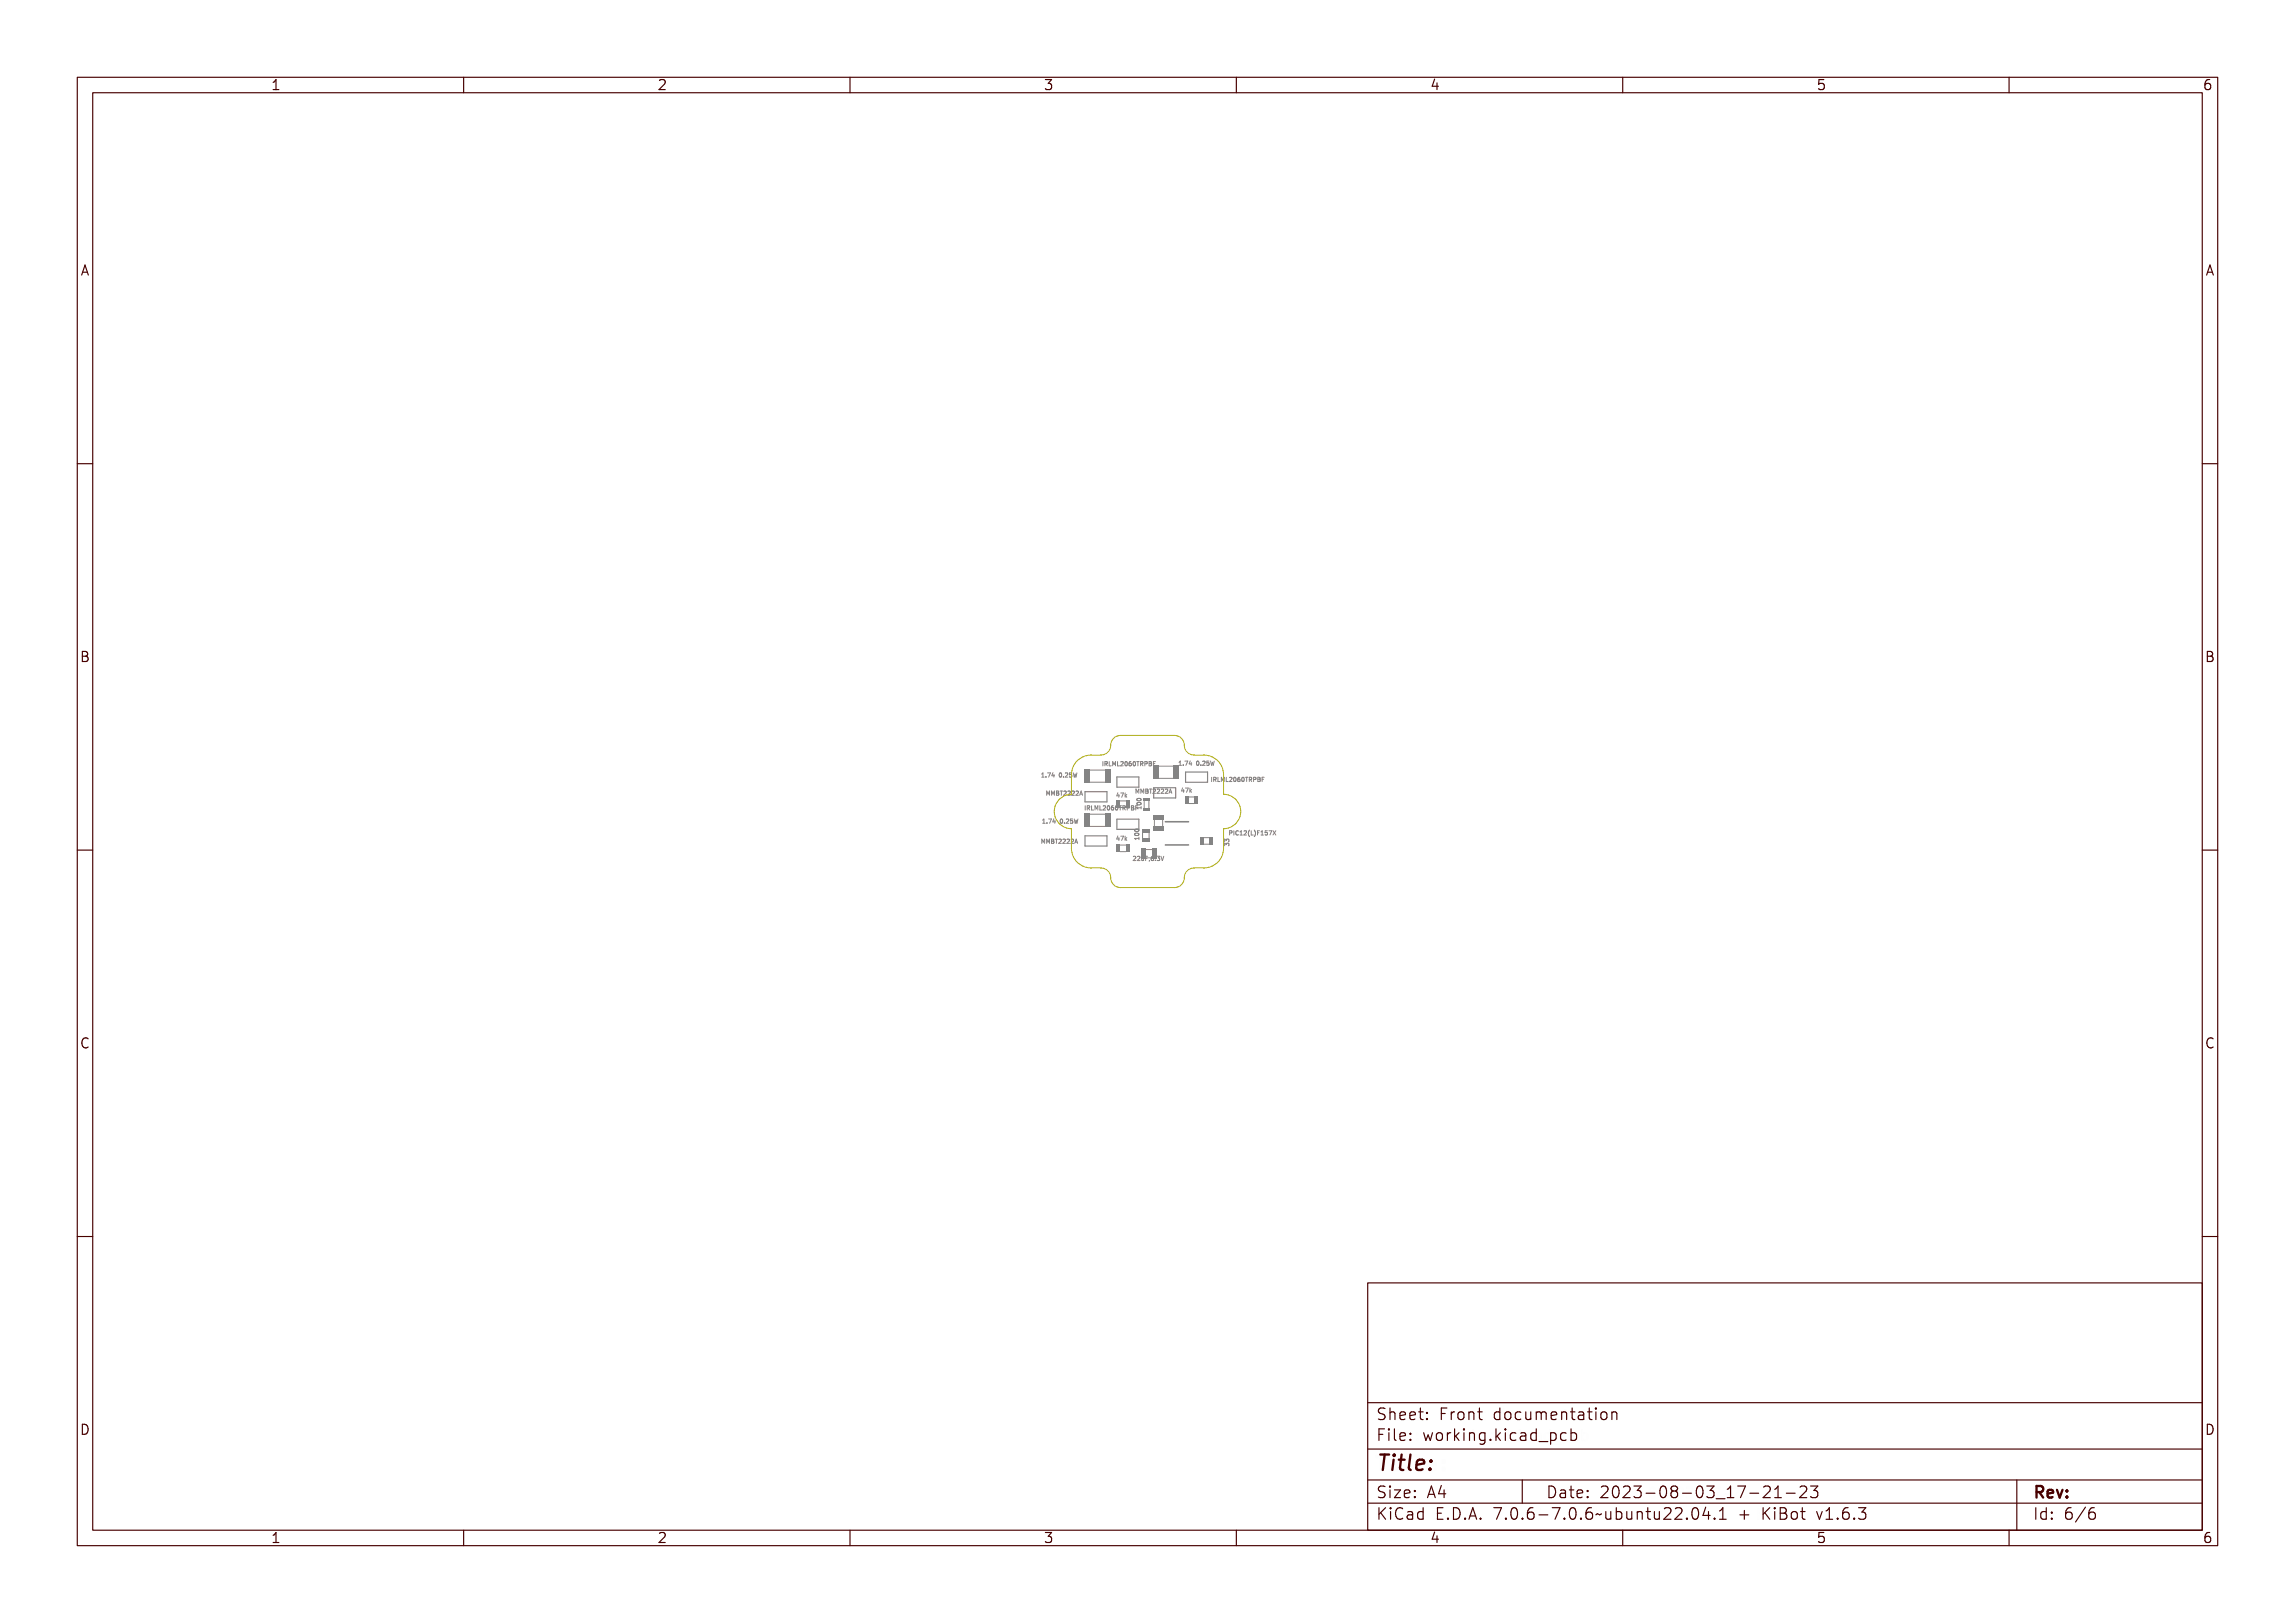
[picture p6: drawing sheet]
<svg xmlns="http://www.w3.org/2000/svg" width="297mm" height="210mm" viewBox="0 0 297 210" stroke-linecap="round" stroke-linejoin="round" font-family="sans-serif">
<defs><g id="words">
<text font-size="2.7" fill="#480000" x="178" y="190.3">Title:</text>
<g font-size="2" fill="#480000">
<text x="178" y="183.7">Sheet: Front documentation</text>
<text x="178" y="186.5">File: working.kicad_pcb</text>
<text x="178" y="193.9">Size: A4</text>
<text x="178" y="196.6">KiCad E.D.A. 7.0.6-7.0.6~ubuntu22.04.1 + KiBot v1.6.3</text>
<text x="200" y="193.9">Date: 2023-08-03_17-21-23</text>
<text x="263" y="196.6">Id: 6/6</text>
<text x="263" y="193.9">Rev:</text>
</g>
<g font-size="1.7" fill="#480000">
<text x="35" y="11.7">1</text>
<text x="85" y="11.7">2</text>
<text x="135" y="11.7">3</text>
<text x="185" y="11.7">4</text>
<text x="235" y="11.7">5</text>
<text x="285" y="11.7">6</text>
<text x="10.5" y="35.7">A</text>
<text x="285.5" y="35.7">A</text>
<text x="10.5" y="85.6">B</text>
<text x="285.5" y="85.6">B</text>
<text x="10.5" y="135.7">C</text>
<text x="285.5" y="135.7">C</text>
<text x="10.5" y="185.6">D</text>
<text x="285.5" y="185.6">D</text>
<text x="35" y="199.7">1</text>
<text x="85" y="199.7">2</text>
<text x="135" y="199.7">3</text>
<text x="185" y="199.7">4</text>
<text x="235" y="199.7">5</text>
<text x="285" y="199.7">6</text>
</g>
<g font-size=".7" fill="#848484">
<text x="135" y="100.6">1.74 0.25W</text>
<text x="143.4" y="99.1">IRLML2060TRPBF</text>
<text x="152.4" y="99.1">1.74 0.25W</text>
<text x="156.6" y="101.2">IRLML2060TRPBF</text>
<text x="135.2" y="106.6">1.74 0.25W</text>
<text x="136.2" y="102.9">MMBT2222A</text>
<text x="141.1" y="104.8">IRLML2060TRPBF</text>
<text x="144.6" y="103.2">47k</text>
<text x="147.7" y="102.7">MMBT2222A</text>
<text x="153" y="102.6">47k</text>
<text x="135.5" y="109.2">MMBT2222A</text>
<text x="144.6" y="108.8">47k</text>
<text x="146.5" y="111.4">22uF,6.3V</text>
<text x="147.4" y="108.5" transform="rotate(-90 147.4 108.5)">100</text>
<text x="159" y="108.1">PIC12(L)F157X</text>
<text x="159.1" y="109.3" transform="rotate(-90 159.1 109.3)">33</text>
</g>
</g></defs>
<g fill="none" stroke="#848484" stroke-width=".13">
<path d="M142.7 98.5v.6M143.1 98.8l.2 .3M143.3 98.6l-.3-.1v.6M143.3 98.8h-.3M143.5 98.6h.3h-.1v.5h.1h-.3h.1v-.5zM143.9 98.6h.2a.15 .15 0 0 1 .1 .1 .15 .15 0 0 1-.1 .2l.2 .2-.2-.2-.1 .2h-.1zM144 98.6l.1 .1v.1h-.1zM144.4 98.6h.1v.5h.2h-.3zM144.8 98.6h.1l.1 .3 .1-.3h.1v.5h-.1v-.5l-.1 .3-.1-.3v.5h-.1zM145.3 98.6h.1v.5h.2h-.3zM145.7 98.6a.21 .21 0 0 1 .3 .1 .21 .21 0 0 1-.2 .3v.1h.2h-.3l.2-.4zM146.2 98.6a.26 .26 0 0 1 .3 .3 .26 .26 0 0 1-.3 .2v-.1z"/>
<path d="M146.3 98.6a.22 .22 0 0 1 .1 .3 .22 .22 0 0 1-.1 .2zM146.6 98.6h.2l.1 .1a.16 .16 0 0 0-.2 0 .16 .16 0 0 0-.1 .1 .18 .18 0 0 1 .3 .1 .18 .18 0 0 1-.1 .2 .18 .18 0 0 1-.2-.1zM147.1 98.6a.26 .26 0 0 1 .3 .3 .26 .26 0 0 1-.3 .2l-.1-.1zM147.2 98.6a.22 .22 0 0 1 .1 .3 .22 .22 0 0 1-.1 .2zM147.4 98.6h.5h-.2v.5h-.1v-.5zM147.9 98.6h.2a.15 .15 0 0 1 .1 .1 .15 .15 0 0 1-.1 .2l.2 .2-.2-.2-.1 .2h-.1zM148 98.6l.1 .1v.1h-.1zM148.4 98.6h.1a.18 .18 0 0 1 .2 .2 .18 .18 0 0 1-.2 .1v.2h-.1zM148.5 98.6a.1 .1 0 0 1 .1 .1 .1 .1 0 0 1-.1 .1zM148.8 98.6h.2a.13 .13 0 0 1 .1 .1 .13 .13 0 0 1 0 .1 .15 .15 0 0 1 .1 .2 .15 .15 0 0 1-.2 .1h-.2zM148.9 98.9h.1a.1 .1 0 0 1 .1 .1 .1 .1 0 0 1-.1 .1h-.1zM148.9 98.6l.1 .1v.1h-.1z"/>
<path d="M149.3 98.6h.3h-.2v.2h.2l-.2 .1v.2h-.1zM152.5 98.5h.2v.5l.1 .1h-.3l.1-.1v-.4zM153.1 98.9v.2zM153.4 98.5h.3l-.2 .6h-.1l.2-.5zM154 98.5h.1v.4h.1l-.1 .2-.1-.2h-.2zM154 98.6v.3h-.1zM154.8 98.6v-.1a.26 .26 0 0 1 .3 .3 .26 .26 0 0 1-.3 .2l-.1-.1zM154.8 98.6a.22 .22 0 0 1 .2 .2 .22 .22 0 0 1-.2 .2zM155.3 98.9h.1v.2h-.1zM155.6 98.5a.21 .21 0 0 1 .3 .2 .21 .21 0 0 1-.1 .2l-.1 .1 .2 .1h-.3l.3-.4zM156.1 98.5h.2l-.2 .1v.1a.18 .18 0 0 1 .3 .1 .18 .18 0 0 1-.1 .2 .18 .18 0 0 1-.3 0 .14 .14 0 0 0 .2 0 .14 .14 0 0 0 .1-.2 .14 .14 0 0 0-.2 0zM156.4 98.5h.1l.1 .5v-.3h.1l.1 .3v-.5h.1l-.1 .6-.1-.4-.2 .4z"/>
<path d="M134.8 100.6h.3M134.8 109.1v-.5l.2 .4 .2-.4v.5M134.9 100.1l-.1 .1M134.9 106.5h.4M135 106.1h-.1M135.1 100.1l.2-.1v.5l.1 .1h-.3l.2-.1v-.4zM135.3 106h.1v.5h.2h-.3h.1v-.4zM135.5 102.9v-.5l.1 .3 .2-.3v.5M135.6 108.6h.1l.1 .3 .1-.3h.1v.6h-.1v-.5l-.1 .3-.2-.3v.5zM135.7 100.5v.1zM135.8 106.4h.1v.1h-.1zM136 100h.3l-.2 .6 .1-.5z"/>
<path d="M136 108.6h.1l.1 .3 .1-.3h.1v.6h-.1v-.5l-.1 .3-.1-.3v.5h-.1zM136.1 106h.3l-.1 .5h-.1l.2-.4zM136.2 102.4h.1l.1 .3 .1-.3h.1v.5h-.1v-.4l-.1 .2-.1-.2v.4h-.1zM136.5 108.6h.2a.13 .13 0 0 1 .1 .1 .13 .13 0 0 1-.1 .2 .15 .15 0 0 1 .1 .1 .15 .15 0 0 1-.1 .2h-.2zM136.6 108.9h.1a.1 .1 0 0 1 .1 .1 .1 .1 0 0 1-.1 .1h-.1zM136.6 108.7h.1v.1h-.1zM136.6 100h.1v.4h.1l-.1 .2-.1-.1h-.2zM136.6 100.1v.3h-.1zM136.7 102.4h.1v.3l.1-.3h.1v.5v-.4l-.1 .2-.2-.2v.4zM136.8 106v.4h.1l-.1 .1v-.1h-.3zM136.8 106.1v.3h-.2zM136.9 108.6h.4l-.2 .1v.5v-.5z"/>
<path d="M137.1 102.4h.2a.13 .13 0 0 1 .2 .1 .13 .13 0 0 1-.1 .1 .15 .15 0 0 1 .1 .2 .15 .15 0 0 1-.2 .1h-.2zM137.2 102.7h.1a.1 .1 0 0 1 .1 .1 .1 .1 0 0 1-.1 .1h-.1zM137.2 102.5h.2v.1h-.2zM137.4 100.1a.26 .26 0 0 1 .3 .2 .26 .26 0 0 1-.3 .3l-.1-.2zM137.4 108.6a.21 .21 0 0 1 .3 .2 .21 .21 0 0 1-.2 .2v.1l.2 .1h-.3l.2-.4zM137.4 100.1a.22 .22 0 0 1 .2 .2 .22 .22 0 0 1-.2 .2zM137.5 102.4h.4l-.1 .1v.4h-.1v-.4zM137.5 106a.26 .26 0 0 1 .3 .3 .26 .26 0 0 1-.3 .2l-.1-.2zM137.6 106.1a.22 .22 0 0 1 .1 .2 .22 .22 0 0 1-.1 .2zM137.8 108.6h.1a.21 .21 0 0 1 .3 .2 .21 .21 0 0 1-.2 .2l-.1 .1 .2 .1h-.3l.3-.4zM137.9 100.5h.1v.1h-.1zM138 106.4h.1v.1h-.1z"/>
<path d="M138 102.4h.1a.21 .21 0 0 1 .2 .1 .21 .21 0 0 1-.1 .3l-.1 .1h.2h-.3l.3-.4zM138.2 100.1a.21 .21 0 0 1 .3 .1 .21 .21 0 0 1-.1 .2l-.1 .1 .2 .1h-.3l.3-.4zM138.3 108.6a.21 .21 0 0 1 .3 .2 .21 .21 0 0 1-.2 .2l-.1 .1 .3 .1h-.3l.2-.4zM138.3 106h.1a.21 .21 0 0 1 .3 .2 .21 .21 0 0 1-.2 .2l-.1 .1h.3h-.4l.3-.3zM138.5 102.4a.21 .21 0 0 1 .3 .1 .21 .21 0 0 1-.2 .3l-.1 .1h.3h-.3l.2-.4zM138.7 100h.2l-.2 .1v.1a.18 .18 0 0 1 .3 .1 .18 .18 0 0 1-.1 .3 .18 .18 0 0 1-.3-.1 .14 .14 0 0 0 .2 0 .14 .14 0 0 0 .1-.2 .14 .14 0 0 0-.2 0zM138.7 108.6h.1a.21 .21 0 0 1 .2 .2 .21 .21 0 0 1-.1 .2l-.1 .1 .2 .1h-.3l.3-.4zM138.8 106h.3l-.2 .1v.1a.18 .18 0 0 1 .2 .1 .18 .18 0 0 1-.1 .2 .18 .18 0 0 1-.2 0 .14 .14 0 0 0 .2 0 .14 .14 0 0 0 0-.2 .14 .14 0 0 0-.2 0zM138.9 102.4a.21 .21 0 0 1 .3 .1 .21 .21 0 0 1-.1 .3l-.1 .1h.2h-.3l.3-.4zM139 100h.1l.1 .5v-.3h.1l.1 .3v-.5h.1l-.1 .6-.1-.3-.2 .3zM139.2 106l.1 .5v-.3h.1l.1 .3v-.5h.1l-.1 .5-.1-.3-.2 .3zM139.3 108.6h.1l.1 .6-.1-.2h-.2l-.1 .2z"/>
<path d="M139.3 108.7l.1 .3h-.2zM139.4 102.4a.21 .21 0 0 1 .3 .1 .21 .21 0 0 1-.2 .3l-.1 .1h.3h-.4l.3-.4zM139.9 102.4h.1l.2 .5-.1-.1h-.2l-.2 .1zM140 102.5v.2h-.1zM140.4 104.3v.5M140.8 104.5l.2 .3M141 104.5h-.3M141 104.3h-.3v.5M141.2 104.3h.3l-.1 .1v.4h.1h-.3h.1v-.4zM141.6 104.3h.2a.15 .15 0 0 1 .2 .1 .15 .15 0 0 1-.1 .2l.1 .2-.2-.2-.1 .2h-.1zM141.7 104.4h.2v.1h-.2zM142.1 104.3h.1v.5h.2h-.3z"/>
<path d="M142.5 104.3h.1l.1 .3 .1-.3h.1v.5h-.1v-.4l-.1 .2-.1-.2v.4h-.1zM143 104.3h.1v.5h.2h-.3zM143.4 104.3h.1a.21 .21 0 0 1 .2 .1 .21 .21 0 0 1-.1 .3l-.1 .1h.2h-.3l.3-.4zM143.9 104.4l.1-.1a.26 .26 0 0 1 .2 .3 .26 .26 0 0 1-.2 .2l-.1-.1zM144 104.4a.22 .22 0 0 1 .1 .2 .22 .22 0 0 1-.1 .2zM144.3 104.4l.2-.1 .1 .1a.16 .16 0 0 0-.2 0 .16 .16 0 0 0 0 .2 .18 .18 0 0 1 .2 0 .18 .18 0 0 1-.1 .3 .18 .18 0 0 1-.2-.2zM144.8 104.4v-.1a.26 .26 0 0 1 .3 .3 .26 .26 0 0 1-.3 .2v-.1zM144.9 104.4a.22 .22 0 0 1 .1 .2 .22 .22 0 0 1-.1 .2zM144.9 108.2h.1v.4v.2l-.1-.2h-.2zM144.9 102.6h.1v.4v.2l-.1-.1h-.2zM144.9 108.3v.3h-.2zM144.9 102.7v.3h-.2z"/>
<path d="M145.1 108.2h.4l-.2 .6h-.1l.2-.5zM145.1 102.6h.4l-.2 .6h-.1l.2-.5zM145.2 104.3h.4l-.2 .1v.4h-.1v-.4zM145.6 108.2h.1v.3l.2-.1-.1 .1 .2 .3-.3-.2-.1 .2zM145.6 102.6h.1v.3l.2-.1-.1 .1 .2 .3-.3-.2-.1 .2zM145.6 104.3h.2a.15 .15 0 0 1 .2 .1 .15 .15 0 0 1-.1 .2l.1 .2-.2-.2-.1 .2h-.1zM145.7 104.4h.2v.1h-.2zM146.1 104.3h.2a.18 .18 0 0 1 .1 .2 .18 .18 0 0 1-.2 .1v.2h-.1zM146.2 104.4h.1a.1 .1 0 0 1 .1 .1 .1 .1 0 0 1-.1 .1h-.1zM146.5 104.3h.2a.13 .13 0 0 1 .2 .1 .13 .13 0 0 1-.1 .1 .15 .15 0 0 1 .1 .2 .15 .15 0 0 1-.2 .1h-.2zM146.6 110.9a.21 .21 0 0 1 .3 .1 .21 .21 0 0 1-.2 .2v.1l.2 .1h-.3l.2-.4zM146.6 104.6h.1a.1 .1 0 0 1 .1 .1 .1 .1 0 0 1-.1 .1h-.1z"/>
<path d="M146.6 104.4h.2v.1h-.2zM146.9 108.2h.5v-.1v.3v-.1h-.5v.1zM146.9 107.8a.2 .2 0 0 1 .3-.1 .2 .2 0 0 1 .1 .2h-.3zM146.9 107.3a.2 .2 0 0 1 .3-.1 .2 .2 0 0 1 .1 .2h-.3zM146.9 107.7l.4-.1 .1 .1a.26 .26 0 0 1-.3 .3 .26 .26 0 0 1-.2-.3zM146.9 107.2h.4l.1 .1a.26 .26 0 0 1-.3 .2 .26 .26 0 0 1-.2-.2zM147 108.6h.1M147 104.3h.3l-.2 .1v.1h.2l-.2 .1v.2h-.1zM147 102.7v-.6l.2 .4 .2-.4v.6M147 110.9h.1a.21 .21 0 0 1 .3 .1 .21 .21 0 0 1-.2 .2l-.1 .1 .3 .1h-.4l.3-.4zM147.1 104.5h.6M147.1 103.4a.27 .27 0 0 1 .4-.1 .27 .27 0 0 1 .1 .2 .27 .27 0 0 1-.3 .2 .27 .27 0 0 1-.2-.3z"/>
<path d="M147.1 104.1v-.1a.27 .27 0 0 1 .3-.2 .27 .27 0 0 1 .2 .3M147.2 104.2h.4l.1-.1v.3l-.1-.1h-.4v.1zM147.2 103.8a.2 .2 0 0 1 .3-.1 .2 .2 0 0 1 .1 .2h-.3zM147.2 103.3a.2 .2 0 0 1 .3-.1 .2 .2 0 0 1 .1 .3h-.3zM147.2 103.7h.3l.2 .1a.26 .26 0 0 1-.3 .2 .26 .26 0 0 1-.2-.2zM147.2 103.3l.3-.1 .2 .1a.26 .26 0 0 1-.3 .3 .26 .26 0 0 1-.2-.3zM147.4 108.3v.3M147.5 111l.1 .3 .2-.3v.4l-.1-.1a.13 .13 0 0 1-.1 .1 .13 .13 0 0 1-.1-.2zM147.7 104.4v.3M147.8 102.1h.1l.1 .3 .1-.3h.1v.6h-.1v-.5l-.1 .3-.2-.3v.5zM147.9 110.8h.4l-.3 .1v.2h.2h-.2v.3h-.1zM148.2 102.1h.1l.1 .3 .1-.3h.1v.6h-.1v-.5l-.1 .3-.1-.3v.5h-.1z"/>
<path d="M148.5 111.3h.1l-.1 .2zM148.7 102.1h.2a.13 .13 0 0 1 .1 .1 .13 .13 0 0 1-.1 .2 .15 .15 0 0 1 .1 .2 .15 .15 0 0 1-.1 .1h-.2zM148.8 102.4h.1a.1 .1 0 0 1 .1 .1 .1 .1 0 0 1-.1 .1h-.1zM148.8 102.2h.1v.1l-.1 .1zM148.9 110.9l.1-.1 .1 .1a.16 .16 0 0 0-.2 0 .16 .16 0 0 0 0 .2 .18 .18 0 0 1 .2 0 .18 .18 0 0 1-.1 .3 .18 .18 0 0 1-.2-.2zM149.1 102.1h.4l-.2 .1v.5v-.5zM149.4 111.3h.1v.1h-.1zM149.6 102.2v-.1a.21 .21 0 0 1 .3 .2 .21 .21 0 0 1-.2 .2v.1l.2 .1h-.3l.2-.4zM149.7 110.9l.1-.1a.14 .14 0 0 1 .2 .1 .14 .14 0 0 1-.1 .2 .17 .17 0 0 1 .1 .3 .17 .17 0 0 1-.3-.1h.1a.12 .12 0 0 0 .2-.1 .12 .12 0 0 0-.2-.1l.1-.2zM150 102.2l.1-.1a.21 .21 0 0 1 .2 .2 .21 .21 0 0 1-.1 .2l-.1 .1 .2 .1h-.3l.3-.4zM150.1 110.8h.1l.1 .5 .1-.5h.1l-.1 .6h-.1zM150.5 102.2v-.1a.21 .21 0 0 1 .3 .2 .21 .21 0 0 1-.2 .2l-.1 .1 .3 .1h-.3l.2-.4z"/>
<path d="M150.9 102.2v-.1a.21 .21 0 0 1 .3 .2 .21 .21 0 0 1-.1 .2l-.1 .1 .2 .1h-.3l.3-.4zM151.5 102.1h.1l.1 .6-.1-.2h-.2l-.1 .2zM151.5 102.2l.1 .3h-.2zM153.3 102v.4h.1l-.1 .1v-.1h-.3zM153.3 102.1v.3h-.2zM153.5 102h.3l-.1 .5h-.1l.2-.4zM153.9 104h.7M153.9 103.1h.7M154 102h.1v.3l.2-.2-.2 .2 .2 .2-.2-.2-.1 .2zM156.7 100.6h.3l-.1 .1v.4l.1 .1h-.3l.1-.1v-.4zM157.1 100.6h.2a.15 .15 0 0 1 .2 .1 .15 .15 0 0 1-.2 .2l.2 .3-.2-.3-.1 .3h-.1zM157.2 100.7h.2v.1l-.2 .1z"/>
<path d="M157.6 100.6h.1v.5l.2 .1h-.3zM158 100.6h.1l.1 .3 .1-.3h.1v.6h-.1v-.5l-.1 .3-.1-.3v.5h-.1zM158.5 100.6h.1v.5l.2 .1h-.3zM158.9 100.6a.21 .21 0 0 1 .3 .2 .21 .21 0 0 1-.1 .2l-.1 .1 .2 .1h-.3l.3-.4zM159 107.5h.2a.18 .18 0 0 1 .2 .2 .18 .18 0 0 1-.3 .2v.2h-.1zM159.1 107.6h.1a.1 .1 0 0 1 .1 .1 .1 .1 0 0 1-.1 .1h-.1zM159.4 100.7v-.1a.26 .26 0 0 1 .3 .3 .26 .26 0 0 1-.3 .2v-.1zM159.5 100.7a.22 .22 0 0 1 .1 .2 .22 .22 0 0 1-.1 .2zM159.5 107.5h.3l-.1 .1v.4l.1 .1h-.3l.1-.1v-.4zM159.8 100.7l.2-.1 .1 .1a.16 .16 0 0 0-.2 0 .16 .16 0 0 0 0 .2 .18 .18 0 0 1 .2 0 .18 .18 0 0 1-.1 .3 .18 .18 0 0 1-.2-.2zM160 107.6l.1-.1 .1 .1a.19 .19 0 0 0-.2 .2 .19 .19 0 0 0 .2 .2v.1a.27 .27 0 0 1-.3-.1 .27 .27 0 0 1 .1-.4zM160.3 100.7v-.1a.26 .26 0 0 1 .3 .3 .26 .26 0 0 1-.3 .2l-.1-.1z"/>
<path d="M160.4 100.7a.22 .22 0 0 1 .1 .2 .22 .22 0 0 1-.1 .2zM160.4 107.6l.2-.1v.5l.1 .1h-.3l.1-.1v-.4zM160.6 100.6h.5l-.2 .1v.5h-.1v-.5zM160.8 107.6v-.1a.21 .21 0 0 1 .3 .2 .21 .21 0 0 1-.2 .2v.1l.2 .1h-.3l.2-.4zM161.1 100.6h.2a.15 .15 0 0 1 .2 .1 .15 .15 0 0 1-.2 .2l.2 .3-.2-.3-.1 .3h-.1zM161.2 100.7h.2v.1l-.2 .1zM161.4 107.5v.4l.1 .3a.46 .46 0 0 1-.1-.7zM161.6 100.6h.1a.18 .18 0 0 1 .2 .2 .18 .18 0 0 1-.2 .1v.3h-.1zM161.7 100.7a.11 .11 0 0 1 .2 .1 .11 .11 0 0 1-.2 .1zM161.7 107.5h.1v.5l.2 .1h-.3zM162 100.6h.2a.13 .13 0 0 1 .1 .1 .13 .13 0 0 1 0 .2 .15 .15 0 0 1 .1 .1 .15 .15 0 0 1-.2 .2h-.2zM162.1 100.9h.1a.1 .1 0 0 1 .1 .1 .1 .1 0 0 1-.1 .1h-.1z"/>
<path d="M162.1 100.7h.2v.1h-.2zM162.2 107.5a.41 .41 0 0 1 0 .7l.1-.4zM162.5 100.6h.3l-.2 .1v.1h.2l-.2 .1v.3h-.1zM162.6 107.5h.3l-.2 .1v.2h.2h-.2v.3h-.1zM163 100.9h.1M163 100.6v.2M163 107.6l.2-.1v.5l.2 .1h-.3l.1-.1v-.4zM163.1 100.9l-.1 .2M163.3 100.8h.2M163.5 107.5h.2l-.2 .1v.1a.18 .18 0 0 1 .3 .1 .18 .18 0 0 1-.1 .3 .18 .18 0 0 1-.2-.1 .14 .14 0 0 0 .2 0 .14 .14 0 0 0 0-.2 .14 .14 0 0 0-.2 0zM163.6 100.6h-.3v.5M163.9 107.5h.3l-.2 .6 .2-.5z"/>
<path d="M164.3 107.5l.2 .2 .2-.2-.1 .3 .1 .3-.2-.3-.2 .3 .2-.3zM164.7 107.5l.4 .5M165.1 107.5l-.4 .5"/>
<circle cx="146.3" cy="98.9" r=".05"/>
<circle cx="146.8" cy="98.9" r=".12"/>
<circle cx="147.2" cy="98.9" r=".05"/>
<circle cx="154.9" cy="98.8" r=".05"/>
<circle cx="137.5" cy="100.3" r=".05"/>
<circle cx="137.6" cy="106.3" r=".05"/>
<circle cx="144" cy="104.6" r=".05"/>
<circle cx="144.5" cy="104.7" r=".12"/>
<circle cx="144.9" cy="104.6" r=".05"/>
<circle cx="147.1" cy="107.4" r=".05"/>
<circle cx="147.1" cy="107.8" r=".05"/>
<circle cx="147.4" cy="103.4" r=".05"/>
<circle cx="147.4" cy="103.8" r=".05"/>
<circle cx="149" cy="111.2" r=".12"/>
<circle cx="159.5" cy="100.9" r=".05"/>
<circle cx="160" cy="101" r=".12"/>
<circle cx="160.4" cy="100.9" r=".05"/>
</g>
<path d="M140.4 102.4h2.9v1.4h-2.9z" fill="none" stroke="#848484" stroke-width=".15"/>
<g fill="#848484">
<path d="M154.6 103.1h.5v.9h-.5z" fill-rule="evenodd"/>
<path d="M153.4 103.1h.5v.9h-.5z" fill-rule="evenodd"/>
</g>
<path d="M149.4 106v1M150.5 106v1" fill="none" stroke="#848484" stroke-width=".13"/>
<g fill="#848484">
<path d="M149.3 106.9h1.3v.6h-1.3z" fill-rule="evenodd"/>
<path d="M149.3 105.5h1.3v.6h-1.3z" fill-rule="evenodd"/>
</g>
<path d="M147.9 107.8v.7M148.7 107.8v.7" fill="none" stroke="#848484" stroke-width=".13"/>
<g fill="#848484">
<path d="M147.8 107.3h1v.5h-1z" fill-rule="evenodd"/>
<path d="M147.8 108.5h1v.5h-1z" fill-rule="evenodd"/>
</g>
<path d="M141.1 105.4h1.9M141.1 106.9h1.9" fill="none" stroke="#848484" stroke-width=".13"/>
<g fill="#848484">
<path d="M140.3 105.3h.8v1.7h-.8z" fill-rule="evenodd"/>
<path d="M143 105.3h.7v1.7h-.7z" fill-rule="evenodd"/>
</g>
<path d="M141.1 99.6h1.9M141.1 101.2h1.9" fill="none" stroke="#848484" stroke-width=".13"/>
<g fill="#848484">
<path d="M140.3 99.6h.8v1.7h-.8z" fill-rule="evenodd"/>
<path d="M143 99.6h.7v1.7h-.7z" fill-rule="evenodd"/>
</g>
<path d="M140.4 108.2h2.9v1.3h-2.9zM149.3 101.9h2.8v1.4h-2.8z" fill="none" stroke="#848484" stroke-width=".15"/>
<path d="M149.9 99.1h2M149.9 100.7h2" fill="none" stroke="#848484" stroke-width=".13"/>
<g fill="#848484">
<path d="M149.2 99.1h.8v1.7h-.8z" fill-rule="evenodd"/>
<path d="M151.9 99.1h.7v1.7h-.7z" fill-rule="evenodd"/>
</g>
<path d="M150.8 109.3h3M150.8 106.3h3" fill="none" stroke="#848484" stroke-width=".2"/>
<path d="M153.4 99.9h2.9v1.3h-2.9z" fill="none" stroke="#848484" stroke-width=".15"/>
<path d="M148.1 103.7v.8M148.7 103.7v.8" fill="none" stroke="#848484" stroke-width=".13"/>
<g fill="#848484">
<path d="M148 103.3h.8v.4h-.8z" fill-rule="evenodd"/>
<path d="M148 104.5h.8v.4h-.8z" fill-rule="evenodd"/>
</g>
<path d="M155.8 109.2h.7M155.8 108.4h.7" fill="none" stroke="#848484" stroke-width=".13"/>
<g fill="#848484">
<path d="M156.5 108.3h.5v1h-.5z" fill-rule="evenodd"/>
<path d="M155.3 108.3h.5v1h-.5z" fill-rule="evenodd"/>
</g>
<path d="M144.5 100.5h2.9v1.4h-2.9z" fill="none" stroke="#848484" stroke-width=".15"/>
<path d="M145 110.2h.7M145 109.3h.7" fill="none" stroke="#848484" stroke-width=".13"/>
<g fill="#848484">
<path d="M145.7 109.3h.5v.9h-.5z" fill-rule="evenodd"/>
<path d="M144.5 109.3h.5v.9h-.5z" fill-rule="evenodd"/>
</g>
<path d="M148.2 109.9h1.1" fill="none" stroke="#848484" stroke-width=".13"/>
<g fill="#848484">
<path d="M147.8 109.8h.5v1.3h-.5z" fill-rule="evenodd"/>
<path d="M149.2 109.8h.6v1.3h-.6z" fill-rule="evenodd"/>
</g>
<path d="M145 103.6h.7" fill="none" stroke="#848484" stroke-width=".13"/>
<g fill="#848484">
<path d="M145.7 103.6h.5v.9h-.5z" fill-rule="evenodd"/>
<path d="M144.5 103.6h.5v.9h-.5z" fill-rule="evenodd"/>
</g>
<path d="M144.5 106h2.9v1.3h-2.9z" fill="none" stroke="#848484" stroke-width=".15"/>
<path d="M139.2 98.7a2.54 2.54 0 0 1 2-1h1.3a1.27 1.27 0 0 0 1.2-1.3 1.27 1.27 0 0 1 1.3-1.2h7a1.27 1.27 0 0 1 1.3 1.2 1.27 1.27 0 0 0 1.2 1.3 3.6 3.6 0 0 1 2.9 .6 2.53 2.53 0 0 1 .9 1.9v2.6a2.22 2.22 0 0 1 2.3 2.2 2.22 2.22 0 0 1-2.3 2.2v2.6a2.54 2.54 0 0 1-2.5 2.5h-1.3a1.27 1.27 0 0 0-1.2 1.3 1.27 1.27 0 0 1-1.3 1.2h-7a1.27 1.27 0 0 1-1.3-1.2 1.27 1.27 0 0 0-1.2-1.3 3.6 3.6 0 0 1-2.9-.6 2.54 2.54 0 0 1-.9-1.9v-2.6a2.22 2.22 0 0 1-2.3-2.2 2.22 2.22 0 0 1 2.3-2.2v-3.1z" fill="none" stroke="#c2c200" stroke-width=".13"/>
<g fill="none" stroke="#480000" stroke-width=".15">
<path d="M10 10h277v190h-277zM12 12h273v186h-273zM60 10v2M110 10v2M160 10v2M210 10v2M260 10v2M10 60h2M285 60h2M10 110h2M285 110h2M10 160h2"/>
<path d="M285 160h2M177 166h108v32h-108zM60 198v2M110 198v2M160 198v2M177 181.5h108M177 187.5h108M177 191.5h108M177 194.5h108M178.1 195.2h.2v.6l.6-.6h.3l-.6 .6 .6 .8h-.2l-.5-.7-.2 .2v.5h-.2zM178.2 185h.9v.2h-.7v.4h.6v.2h-.6v.7h-.2zM178.3 182.4l.5-.1h.2v.2a.34 .34 0 0 0-.4-.1 .34 .34 0 0 0-.2 .4 .62 .62 0 0 1 .6 .7 .71 .71 0 0 1-.8 .2v-.2a.4 .4 0 0 0 .4 .1 .4 .4 0 0 0 .3-.3l-.4-.2a.4 .4 0 0 1-.3-.3 .4 .4 0 0 1 .1-.4z"/>
<path d="M178.3 192.5l.5-.1h.2v.2a.34 .34 0 0 0-.4-.1 .34 .34 0 0 0-.2 .4 .62 .62 0 0 1 .6 .7 .71 .71 0 0 1-.8 .2v-.2a.4 .4 0 0 0 .4 .1 .4 .4 0 0 0 .3-.3l-.4-.2a.4 .4 0 0 1-.3-.3 .4 .4 0 0 1 .1-.4zM179.4 182.2h.2v.6a.35 .35 0 0 1 .4-.1 .35 .35 0 0 1 .2 .4v.6h-.2v-.8l-.2-.1a.28 .28 0 0 0-.2 .3v.6h-.2zM179.5 185.4h.4v.9h.4v.2h-.9v-.2h.3v-.8h-.2zM179.5 192.8h.4v.9h.4v.1h-.9v-.1h.3v-.8h-.2zM179.5 195.6h.4v.9h.4v.1h-.9v-.1h.3v-.8h-.2zM179.7 184.9h.2v.3h-.2zM179.7 192.3h.2v.3h-.2zM179.7 195.1h.2v.3h-.2zM180.6 184.9h.4v1.3l.1 .1h.3v.2a.4 .4 0 0 1-.5-.4v-1h-.3zM180.6 192.8h.8v.1l-.6 .8h.6v.1h-.8v-.1l.6-.8h-.6zM180.7 182.8a.49 .49 0 0 1 .6-.1 .49 .49 0 0 1 .2 .5h-.8a.42 .42 0 0 0 .3 .4 .42 .42 0 0 0 .4-.1v.2a.6 .6 0 0 1-.8-.1 .6 .6 0 0 1 .1-.8zM180.7 195.4l.3-.2h.2h.3v.2a.43 .43 0 0 0-.6 0 .43 .43 0 0 0-.2 .5 .43 .43 0 0 0 .2 .5 .43 .43 0 0 0 .6 0v.2a.62 .62 0 0 1-.7 0 .62 .62 0 0 1-.3-.7z"/>
<path d="M180.8 182.9l.2-.1a.27 .27 0 0 1 .3 .3h-.6zM181.8 195.6a.5 .5 0 0 1 .6-.1 .5 .5 0 0 1 .2 .5v.6h-.1v-.1a.38 .38 0 0 1-.5 .2 .38 .38 0 0 1-.2-.5 .38 .38 0 0 1 .4-.2h.3a.35 .35 0 0 0-.3-.4 .35 .35 0 0 0-.4 .2zM181.9 182.8a.49 .49 0 0 1 .6-.1 .49 .49 0 0 1 .2 .5h-.8a.42 .42 0 0 0 .3 .4 .42 .42 0 0 0 .5-.1v.2a.6 .6 0 0 1-.9-.1 .6 .6 0 0 1 .1-.8zM181.9 185.5a.49 .49 0 0 1 .6-.1 .49 .49 0 0 1 .2 .5h-.8a.42 .42 0 0 0 .3 .4 .42 .42 0 0 0 .5-.1v.2a.6 .6 0 0 1-.9-.1 .6 .6 0 0 1 .1-.8zM181.9 192.9a.49 .49 0 0 1 .6-.1 .49 .49 0 0 1 .2 .5h-.8a.42 .42 0 0 0 .3 .4 .42 .42 0 0 0 .5-.1v.2a.6 .6 0 0 1-.9-.1 .6 .6 0 0 1 .1-.8zM182 196.2l.5-.1a.31 .31 0 0 1-.2 .4 .31 .31 0 0 1-.4-.1zM182 182.9l.2-.1a.27 .27 0 0 1 .3 .3h-.6zM182 185.6l.2-.1a.27 .27 0 0 1 .3 .3h-.6zM182 193l.2-.1a.27 .27 0 0 1 .3 .3h-.6zM183 195.7l.4-.2 .2 .2v-.6h.2v1.5h-.2v-.1a.42 .42 0 0 1-.5 .1 .42 .42 0 0 1-.2-.5zM183.2 195.8a.23 .23 0 0 1 .4 0v.3a.33 .33 0 0 1-.2 .4 .48 .48 0 0 1-.2-.7zM183.2 182.3h.2v.4h.4v.1h-.4v.7l.1 .1h.3v.1a.41 .41 0 0 1-.6-.3v-.6h-.3v-.1h.3z"/>
<path d="M183.3 185.4h.2v.3h-.2zM183.3 186.2h.2v.3h-.2zM183.3 192.8h.2v.3h-.2zM183.3 193.6h.2v.2h-.2zM184.5 182.7h.2v.3h-.2zM184.5 183.5h.2v.2h-.2zM185.2 185.4h.2l.2 .8 .1-.5h.2l.2 .5 .1-.8h.2l-.2 1.1h-.2l-.2-.7-.2 .7h-.1zM185.4 195.2h.9v.2h-.7v.4h.6v.2h-.6v.5h.7v.1h-.9zM185.7 192.4h.2l.5 1.4h-.2l-.1-.3h-.5l-.1 .3h-.2zM185.8 192.6l.2 .7h-.4zM186.6 182.3h.9v.2h-.7v.4h.6v.2h-.6v.6h-.2zM186.7 185.5a.56 .56 0 0 1 .8 .2 .56 .56 0 0 1-.3 .7 .57 .57 0 0 1-.6-.2 .57 .57 0 0 1 .1-.7z"/>
<path d="M186.8 185.6a.26 .26 0 0 1 .3-.1 .26 .26 0 0 1 .2 .2v.2a.33 .33 0 0 1-.3 .4l-.2-.2zM186.9 196.4h.2v.2h-.2zM187.1 192.4h.2v.9h.2v.2h-.2v.3h-.2v-.3h-.6v-.2zM187.1 192.6v.7h-.4zM187.8 195.2a.76 .76 0 0 1 .9 .7 .76 .76 0 0 1-.9 .7zM188 195.4a.5 .5 0 0 1 .5 .2 .5 .5 0 0 1 0 .5 .39 .39 0 0 1-.5 .4zM188 182.7h.2v.2a.41 .41 0 0 1 .6-.2v.2a.37 .37 0 0 0-.5-.1 .37 .37 0 0 0-.1 .4v.5h-.2zM188 185.4h.2v.2a.41 .41 0 0 1 .6-.2v.2a.37 .37 0 0 0-.5-.1 .37 .37 0 0 0-.1 .4v.6h-.2zM189.1 184.9h.1v.9l.5-.4h.2l-.4 .4 .5 .7h-.2l-.4-.6-.2 .1v.5h-.1zM189.1 182.8a.56 .56 0 0 1 .8 .2 .56 .56 0 0 1-.3 .7 .57 .57 0 0 1-.6-.2 .57 .57 0 0 1 .1-.7zM189.2 182.9a.26 .26 0 0 1 .3-.1 .26 .26 0 0 1 .2 .2v.2a.33 .33 0 0 1-.3 .4l-.2-.2zM189.3 196.4h.3v.2h-.3z"/>
<path d="M190.2 182.7h.2v.1a.35 .35 0 0 1 .4-.1 .35 .35 0 0 1 .3 .4v.6h-.2v-.8l-.2-.1a.28 .28 0 0 0-.3 .3v.6h-.2zM190.3 185.4h.4v.9h.4v.2h-.9v-.2h.4v-.8h-.3zM190.5 195.2h.3l.4 1.4h-.2l-.1-.3h-.5l-.1 .3h-.2zM190.6 184.9h.1v.3h-.1zM190.6 195.4l.2 .7h-.4zM191.4 185.4h.2v.1a.35 .35 0 0 1 .4-.1 .35 .35 0 0 1 .3 .4v.7h-.2v-.9l-.2-.1a.28 .28 0 0 0-.3 .3v.7h-.2zM191.7 182.3h.1v.4h.4v.1h-.4v.7l.1 .1h.3v.1a.41 .41 0 0 1-.5-.3v-.6h-.3v-.1h.3zM191.7 196.4h.3v.2h-.3zM192.7 185.5l.3-.2 .3 .2v-.1h.2v1a.53 .53 0 0 1-.8 .4v-.2a.36 .36 0 0 0 .4 .1 .36 .36 0 0 0 .2-.4l-.2 .1a.51 .51 0 0 1-.5-.2 .51 .51 0 0 1 0-.5zM192.8 185.6a.25 .25 0 0 1 .3-.1 .25 .25 0 0 1 .2 .2v.2a.32 .32 0 0 1-.3 .4 .47 .47 0 0 1-.2-.7zM193.8 195.2h.9l-.5 1.4h-.2l.5-1.2h-.7zM193.9 182.8l.3-.2 .3 .2v-.6h.2v1.5h-.2v-.1a.42 .42 0 0 1-.6 .1 .42 .42 0 0 1-.1-.5z"/>
<path d="M194.1 182.8a.42 .42 0 0 1 .4 .4 .42 .42 0 0 1-.3 .4 .48 .48 0 0 1-.1-.8zM194.1 186.2h.3v.3h-.3zM195.1 184.9h.2v.9l.4-.4h.3l-.5 .4 .5 .7h-.2l-.4-.6-.1 .1v.5h-.2zM195.1 182.8a.56 .56 0 0 1 .8 .2 .56 .56 0 0 1-.3 .7 .57 .57 0 0 1-.6-.2 .57 .57 0 0 1 .1-.7zM195.2 182.9a.26 .26 0 0 1 .3-.1 .26 .26 0 0 1 .2 .2v.2a.33 .33 0 0 1-.3 .4l-.2-.2zM195.3 196.4h.3v.2h-.3zM196.3 185.4h.5v.9h.3v.2h-.9v-.2h.4v-.8h-.3zM196.3 195.4a.45 .45 0 0 1 .5-.2 .45 .45 0 0 1 .3 .5v.2a.51 .51 0 0 1-.2 .6 .51 .51 0 0 1-.6 0l-.1-.6zM196.4 182.8l.5-.2 .2 .1v.2a.4 .4 0 0 0-.6 0 .4 .4 0 0 0 0 .6 .4 .4 0 0 0 .6 0v.2a.58 .58 0 0 1-.8-.1 .58 .58 0 0 1 .1-.8zM196.5 195.4a.39 .39 0 0 1 .4 .5v.2a.29 .29 0 0 1-.3 .4 .29 .29 0 0 1-.2-.4v-.5zM196.6 184.9h.2v.3h-.2zM197 191.5v3"/>
<path d="M197.4 182.7h.2v.8l.2 .1a.28 .28 0 0 0 .3-.3v-.6h.2v1h-.2v-.1a.35 .35 0 0 1-.4 .2 .35 .35 0 0 1-.3-.5zM197.6 185.5l.5-.2 .2 .1v.2a.4 .4 0 0 0-.6 0 .4 .4 0 0 0 0 .6 .4 .4 0 0 0 .6 0v.2a.58 .58 0 0 1-.8-.1 .58 .58 0 0 1 .1-.8zM197.7 196.4h.3v.2h-.3zM198.6 182.7h.1a.21 .21 0 0 1 .2-.1 .21 .21 0 0 1 .2 .2l.2-.2 .1 .1a1.27 1.27 0 0 1 .2 1h-.2v-.8l-.1-.1-.2 .1v.8h-.1v-.8l-.2-.1-.1 .1v.8h-.1zM198.7 185.4a.5 .5 0 0 1 .5-.1 .5 .5 0 0 1 .3 .5v.7h-.2v-.2a.38 .38 0 0 1-.5 .2 .38 .38 0 0 1-.2-.5 .38 .38 0 0 1 .5-.2h.2a.35 .35 0 0 0-.3-.4 .35 .35 0 0 0-.3 .2zM198.7 195.4l.3-.2h.2h.2v.2a.43 .43 0 0 0-.5 0 .43 .43 0 0 0-.1 .5 .44 .44 0 0 1 .6-.1 .44 .44 0 0 1 .1 .6 .47 .47 0 0 1-.6 .3 .47 .47 0 0 1-.3-.5v-.5zM198.8 186l.5-.1a.31 .31 0 0 1-.1 .4 .31 .31 0 0 1-.4-.1zM198.9 195.9a.3 .3 0 0 1 .4 .3 .3 .3 0 0 1-.4 .2l-.1-.2zM199.9 185.5l.3-.2 .3 .2v-.6h.2v1.6h-.2v-.2a.42 .42 0 0 1-.5 .1 .42 .42 0 0 1-.2-.5zM199.9 182.8a.49 .49 0 0 1 .6-.1 .49 .49 0 0 1 .2 .5h-.7a.42 .42 0 0 0 .2 .4 .42 .42 0 0 0 .5-.1v.2a.6 .6 0 0 1-.8-.1 .6 .6 0 0 1 0-.8zM200 196h.5v.2h-.5zM200 185.6a.23 .23 0 0 1 .4 0l.1 .3a.33 .33 0 0 1-.3 .4 .48 .48 0 0 1-.2-.7z"/>
<path d="M200.1 182.9l.2-.1a.27 .27 0 0 1 .3 .3h-.6zM200.1 192.4a.76 .76 0 0 1 1 .7 .76 .76 0 0 1-1 .7zM200.3 192.6a.5 .5 0 0 1 .5 .2 .5 .5 0 0 1 .1 .5 .39 .39 0 0 1-.6 .4zM200.9 186.8h1.2v.1h-1.2zM201 195.2h.9l-.5 1.4h-.2l.5-1.2h-.7zM201.1 182.7h.1v.1a.35 .35 0 0 1 .5-.1 .35 .35 0 0 1 .2 .4v.6h-.2v-.8l-.2-.1a.28 .28 0 0 0-.3 .3v.6h-.1zM201.4 192.8a.5 .5 0 0 1 .6-.1 .5 .5 0 0 1 .2 .5v.6h-.1v-.1a.38 .38 0 0 1-.5 .2 .38 .38 0 0 1-.2-.5 .38 .38 0 0 1 .4-.2h.3a.35 .35 0 0 0-.3-.4 .35 .35 0 0 0-.4 .2zM201.6 193.4l.5-.1a.31 .31 0 0 1-.2 .4 .31 .31 0 0 1-.4-.1zM202.2 185.4h.2v.1a.42 .42 0 0 1 .6-.1 .42 .42 0 0 1 .1 .5 .42 .42 0 0 1-.1 .5 .42 .42 0 0 1-.6-.1v.6h-.2zM202.5 182.3h.2v.4h.4v.1h-.4v.7l.1 .1h.3v.1a.41 .41 0 0 1-.6-.3v-.6h-.3v-.1h.3zM202.5 185.6a.24 .24 0 0 1 .3-.1 .24 .24 0 0 1 .1 .2l.1 .2a.32 .32 0 0 1-.3 .4 .48 .48 0 0 1-.2-.7zM202.5 196.4h.3v.2h-.3z"/>
<path d="M202.8 192.4h.2v.4h.4v.1h-.4v.7l.1 .1h.3v.1a.41 .41 0 0 1-.6-.3v-.6h-.3v-.1h.3zM203.5 182.7a.5 .5 0 0 1 .5-.1 .5 .5 0 0 1 .3 .5v.6h-.2v-.1a.38 .38 0 0 1-.5 .2 .38 .38 0 0 1-.2-.5 .38 .38 0 0 1 .5-.2h.2a.35 .35 0 0 0-.2-.4 .35 .35 0 0 0-.4 .2zM203.5 195.4a.45 .45 0 0 1 .6-.2 .45 .45 0 0 1 .2 .5v.2a.51 .51 0 0 1-.1 .6 .51 .51 0 0 1-.7 0l-.1-.6zM203.6 185.5l.5-.2 .2 .1v.2a.4 .4 0 0 0-.5 0 .4 .4 0 0 0 0 .6 .4 .4 0 0 0 .5 0v.2a.58 .58 0 0 1-.8-.1 .58 .58 0 0 1 .1-.8zM203.7 183.3l.4-.1a.31 .31 0 0 1-.1 .4 .31 .31 0 0 1-.4-.1zM203.7 195.4a.39 .39 0 0 1 .4 .5v.2a.29 .29 0 0 1-.2 .4 .29 .29 0 0 1-.3-.4v-.5zM203.9 192.9a.49 .49 0 0 1 .6-.1 .49 .49 0 0 1 .2 .5h-.8a.42 .42 0 0 0 .3 .4 .42 .42 0 0 0 .5-.1v.2a.6 .6 0 0 1-.9-.1 .6 .6 0 0 1 .1-.8zM204 193l.2-.1a.27 .27 0 0 1 .3 .3h-.6zM204.7 184.9h.1v.6a.41 .41 0 0 1 .6-.1 .41 .41 0 0 1 .2 .5 .42 .42 0 0 1-.2 .5 .42 .42 0 0 1-.6-.1v.2h-.1zM204.9 182.3h.2v.4h.4v.1h-.4v.7l.1 .1h.3v.1a.41 .41 0 0 1-.6-.3v-.6h-.3v-.1h.3zM204.9 185.6a.24 .24 0 0 1 .3-.1 .24 .24 0 0 1 .2 .2v.2a.32 .32 0 0 1-.3 .4 .48 .48 0 0 1-.2-.7zM204.9 196.4h.3v.2h-.3z"/>
<path d="M205.3 192.8h.2v.3h-.2zM205.3 193.6h.2v.2h-.2zM205.9 182.7h.5v.9h.3v.1h-.9v-.1h.4v-.8h-.3zM205.9 195.4l.3-.2h.2h.2v.2a.43 .43 0 0 0-.5 0 .43 .43 0 0 0-.1 .5 .44 .44 0 0 1 .6-.1 .44 .44 0 0 1 .1 .6 .47 .47 0 0 1-.5 .3 .47 .47 0 0 1-.4-.5v-.5zM206.1 195.9a.3 .3 0 0 1 .5 .3 .3 .3 0 0 1-.5 .2l-.1-.2zM206.2 182.2h.2v.3h-.2zM207 196l.3-.1 .5 .1 .2-.1a.32 .32 0 0 1-.5 .2h-.3l-.2 .1zM207.1 182.8a.56 .56 0 0 1 .8 .2 .56 .56 0 0 1-.2 .7 .57 .57 0 0 1-.7-.2 .57 .57 0 0 1 .1-.7zM207.3 182.9a.26 .26 0 0 1 .2-.1 .26 .26 0 0 1 .2 .2l.1 .2a.33 .33 0 0 1-.3 .4l-.3-.2zM207.4 192.5a.5 .5 0 0 1 .7 0 .5 .5 0 0 1-.1 .7l-.4 .5h.7v.1h-.9v-.1l.2-.3a.72 .72 0 0 0 .4-.8l-.3-.1-.3 .2zM208.3 182.7h.1v.1a.35 .35 0 0 1 .5-.1 .35 .35 0 0 1 .2 .4v.6h-.2v-.8l-.2-.1a.28 .28 0 0 0-.3 .3v.6h-.1zM208.3 195.6h.1l.1 .8 .2 .1a.28 .28 0 0 0 .2-.3v-.6h.2v1h-.2v-.1a.35 .35 0 0 1-.4 .2 .35 .35 0 0 1-.2-.5z"/>
<path d="M208.7 192.6a.45 .45 0 0 1 .5-.2 .45 .45 0 0 1 .3 .5v.2a.51 .51 0 0 1-.2 .6 .51 .51 0 0 1-.6 0l-.1-.6zM208.9 192.6a.39 .39 0 0 1 .4 .5v.2a.29 .29 0 0 1-.3 .4 .29 .29 0 0 1-.2-.4v-.5zM209.5 195.1h.2v.6a.41 .41 0 0 1 .5-.1 .41 .41 0 0 1 .2 .5 .42 .42 0 0 1-.2 .5 .42 .42 0 0 1-.5-.1v.1h-.2zM209.7 195.8a.24 .24 0 0 1 .3-.1 .24 .24 0 0 1 .2 .2v.2a.32 .32 0 0 1-.3 .4 .48 .48 0 0 1-.2-.7zM209.8 192.5a.5 .5 0 0 1 .7 0 .5 .5 0 0 1-.1 .7l-.4 .5h.7v.1h-.9v-.1l.2-.3a.72 .72 0 0 0 .4-.8l-.3-.1-.3 .2zM210 198v2M210.7 195.6h.2v.8l.2 .1a.28 .28 0 0 0 .2-.3v-.6h.2v1h-.2v-.1a.35 .35 0 0 1-.4 .2 .35 .35 0 0 1-.2-.5zM211 192.4a.49 .49 0 0 1 .6 0 .49 .49 0 0 1 .2 .6l-.2 .1a.45 .45 0 0 1 .2 .6 .45 .45 0 0 1-.6 .2l-.2-.1v-.2a.37 .37 0 0 0 .5 .1 .37 .37 0 0 0 .1-.5h-.4v-.2a.28 .28 0 0 0 .4-.1 .28 .28 0 0 0 0-.3 .28 .28 0 0 0-.4 0h-.2zM211.9 195.6h.2v.1a.35 .35 0 0 1 .4-.1 .35 .35 0 0 1 .2 .4v.6h-.2v-.8l-.2-.1a.28 .28 0 0 0-.2 .3v.6h-.2zM212.4 193.2h.5v.2h-.5zM213.3 195.2h.2v.4h.4v.1h-.4v.7l.1 .1h.3v.1a.41 .41 0 0 1-.6-.3v-.6h-.3v-.1h.3zM213.5 192.6a.45 .45 0 0 1 .5-.2 .45 .45 0 0 1 .3 .5v.2a.51 .51 0 0 1-.2 .6 .51 .51 0 0 1-.6 0l-.1-.6z"/>
<path d="M213.7 192.6a.39 .39 0 0 1 .4 .5v.2a.29 .29 0 0 1-.3 .4 .29 .29 0 0 1-.2-.4v-.5zM214.3 195.6h.2v.8l.2 .1a.28 .28 0 0 0 .2-.3v-.6h.2v1h-.2v-.1a.35 .35 0 0 1-.4 .2 .35 .35 0 0 1-.2-.5zM214.7 192.5a.41 .41 0 0 1 .6-.1 .41 .41 0 0 1 0 .6l-.1 .1a.43 .43 0 0 1 .3 .6 .43 .43 0 0 1-.7 .2 .41 .41 0 0 1-.2-.4 .41 .41 0 0 1 .3-.4l-.3-.2zM215.5 195.3a.5 .5 0 0 1 .7 0 .5 .5 0 0 1-.1 .7l-.4 .5h.6v.1h-.9v-.1l.3-.3a.72 .72 0 0 0 .3-.8l-.2-.1-.3 .2zM216 193.2h.5v.2h-.5zM216.7 195.3a.5 .5 0 0 1 .7 0 .5 .5 0 0 1-.1 .7l-.4 .5h.6v.1h-.9v-.1l.3-.3a.72 .72 0 0 0 .3-.8l-.2-.1-.3 .2zM217.1 192.6a.45 .45 0 0 1 .5-.2 .45 .45 0 0 1 .3 .5v.2a.51 .51 0 0 1-.2 .6 .51 .51 0 0 1-.6 0l-.1-.6zM217.3 192.6a.39 .39 0 0 1 .4 .5v.2a.29 .29 0 0 1-.3 .4 .29 .29 0 0 1-.2-.4v-.5zM218.2 196.4h.2v.2h-.2zM218.2 192.4a.49 .49 0 0 1 .6 0 .49 .49 0 0 1 .2 .6l-.2 .1a.45 .45 0 0 1 .2 .6 .45 .45 0 0 1-.6 .2l-.2-.1v-.2a.37 .37 0 0 0 .5 .1 .37 .37 0 0 0 .1-.5h-.4v-.2a.28 .28 0 0 0 .4-.1 .28 .28 0 0 0 0-.3 .28 .28 0 0 0-.4 0h-.2zM219.2 195.4a.45 .45 0 0 1 .5-.2 .45 .45 0 0 1 .3 .5v.2a.51 .51 0 0 1-.2 .6 .51 .51 0 0 1-.6 0l-.2-.6zM219.2 194.2h1.3v.1h-1.3z"/>
<path d="M219.4 195.4a.39 .39 0 0 1 .4 .5v.2a.29 .29 0 0 1-.3 .4 .29 .29 0 0 1-.3-.4l.1-.5zM220.7 192.5l.5-.1v1.3h.3v.1h-.8v-.1h.3v-1.1h-.3zM220.8 195.2h.2v.9h.2v.2h-.2v.3h-.2v-.3h-.6v-.2zM220.8 195.4v.7h-.4zM221.8 196.4h.2v.2h-.2zM221.8 192.4h.9l-.5 1.4h-.2l.5-1.2h-.7zM222.8 195.3l.5-.1v1.3h.3v.1h-.8v-.1h.3v-1.1h-.3zM223.2 193.2h.5v.2h-.5zM224.2 192.5a.5 .5 0 0 1 .8 0 .5 .5 0 0 1-.2 .7l-.4 .5h.7v.1h-.9v-.1l.2-.3a.72 .72 0 0 0 .4-.8l-.3-.1-.3 .2zM225.4 195.5h.2v.4h.4v.2h-.4v.4h-.2v-.4h-.4v-.2h.4zM225.5 192.5l.5-.1v1.3h.3v.1h-.8v-.1h.3v-1.1h-.3zM226.8 193.2h.5v.2h-.5z"/>
<path d="M227.5 195.2h.2v.6l.6-.6h.2l-.6 .6 .6 .8h-.2l-.5-.7-.1 .2v.5h-.2zM227.8 192.5a.5 .5 0 0 1 .8 0 .5 .5 0 0 1-.2 .7l-.4 .5h.7v.1h-.9v-.1l.2-.3a.72 .72 0 0 0 .4-.8l-.3-.1-.3 .2zM228.8 195.6h.4v.9h.4v.1h-.9v-.1h.4v-.8h-.3zM229.1 192.4a.49 .49 0 0 1 .5 0 .49 .49 0 0 1 .2 .6l-.2 .1a.45 .45 0 0 1 .3 .6 .45 .45 0 0 1-.7 .2l-.2-.1v-.2a.37 .37 0 0 0 .5 .1 .37 .37 0 0 0 .1-.5h-.3v-.2a.28 .28 0 0 0 .3-.1 .28 .28 0 0 0 0-.3 .28 .28 0 0 0-.4 0h-.1zM229.1 195.1h.1v.3h-.1zM229.9 195.2h.4a.35 .35 0 0 1 .5 .2 .35 .35 0 0 1-.3 .5 .41 .41 0 0 1 .3 .5 .41 .41 0 0 1-.5 .2h-.4zM230.1 196h.2a.27 .27 0 0 1 .3 .2 .27 .27 0 0 1-.3 .3h-.2zM230.1 195.4h.2a.23 .23 0 0 1 .3 .2 .23 .23 0 0 1-.3 .2h-.2zM231.2 193.2h1.1M231.2 195.7a.56 .56 0 0 1 .8 .2 .56 .56 0 0 1-.3 .7 .57 .57 0 0 1-.6-.2 .57 .57 0 0 1 .1-.7zM231.3 195.8a.26 .26 0 0 1 .3-.1 .26 .26 0 0 1 .2 .2v.2a.33 .33 0 0 1-.3 .4l-.2-.2zM232.6 195.2h.1v.4h.4v.1h-.4l.1 .7v.1h.3v.1a.41 .41 0 0 1-.5-.3v-.6h-.3v-.1h.3z"/>
<path d="M233 192.4l.2-.1h.3a.41 .41 0 0 1 .2 .6l-.8 .9h.9M234.3 192.3h.9l-.5 .6a.41 .41 0 0 1 .5 .2v.4l-.1 .2-.6 .1-.2-.2M234.6 195.6h.2l.3 .9 .4-.9h.2l-.4 1h-.3zM236 195.3l.5-.1v1.3h.3v.1h-.8v-.1h.3v-1.1h-.3zM237.4 196.4h.3v.2h-.3zM238.4 195.4l.3-.2h.2h.2v.2a.43 .43 0 0 0-.5 0 .43 .43 0 0 0-.1 .5 .44 .44 0 0 1 .6-.1 .44 .44 0 0 1 .1 .6 .47 .47 0 0 1-.5 .3 .47 .47 0 0 1-.4-.5v-.5zM238.6 195.9a.3 .3 0 0 1 .4 .3 .3 .3 0 0 1-.4 .2l-.1-.2zM239.8 196.4h.3v.2h-.3zM240.7 195.2a.49 .49 0 0 1 .6 0 .49 .49 0 0 1 .2 .6l-.2 .1a.45 .45 0 0 1 .2 .6 .45 .45 0 0 1-.6 .2l-.2-.1v-.2a.37 .37 0 0 0 .5 .1 .37 .37 0 0 0 .1-.5l-.4-.1v-.1a.28 .28 0 0 0 .4-.1 .28 .28 0 0 0 0-.3 .28 .28 0 0 0-.4 0h-.2zM260 198v2M261 191.5v6.5M263.2 195.2h.8v.2h-.3v1.1h.3v.1h-.8v-.1h.3v-1.1h-.3z"/>
<path d="M264.4 195.7l.3-.2 .3 .2v-.6h.2v1.5h-.2v-.1a.42 .42 0 0 1-.5 .1 .42 .42 0 0 1-.2-.5zM264.6 195.8a.23 .23 0 0 1 .4 0v.3a.33 .33 0 0 1-.2 .4 .48 .48 0 0 1-.2-.7zM265.9 195.6h.2v.3h-.2zM265.9 196.4h.2v.2h-.2zM268.1 195.4l.2-.2h.3h.2v.2a.43 .43 0 0 0-.5 0 .43 .43 0 0 0-.2 .5 .44 .44 0 0 1 .7-.1 .44 .44 0 0 1 .1 .6 .47 .47 0 0 1-.6 .3 .47 .47 0 0 1-.3-.5v-.5zM268.2 195.9a.3 .3 0 0 1 .5 .3 .3 .3 0 0 1-.5 .2v-.2zM269.9 195.2h.2l-.8 1.6h-.2zM270.5 195.4l.2-.2h.3h.2v.2a.43 .43 0 0 0-.5 0 .43 .43 0 0 0-.2 .5 .44 .44 0 0 1 .7-.1 .44 .44 0 0 1 .1 .6 .47 .47 0 0 1-.6 .3 .47 .47 0 0 1-.3-.5v-.5zM270.6 195.9a.3 .3 0 0 1 .5 .3 .3 .3 0 0 1-.5 .2v-.2z"/>
<circle cx="196.7" cy="195.9" r=".13"/>
<circle cx="203.9" cy="195.9" r=".13"/>
<circle cx="209" cy="193.1" r=".13"/>
<circle cx="213.8" cy="193.1" r=".13"/>
<circle cx="215" cy="193.4" r=".29"/>
<circle cx="215" cy="192.8" r=".25"/>
<circle cx="217.4" cy="193.1" r=".13"/>
<circle cx="219.5" cy="195.9" r=".13"/>
</g>
<g fill="none" stroke="#480000" stroke-width=".3">
<path d="M178.1 188.4h1.4v.2h-.6v1.7h-.2v-1.7h-.6zM179.9 188.8h.7v1.3h.4v.2h-1.2v-.2h.5v-1.1h-.4zM180.3 188.3h.3v.3h-.3zM181.8 188.4h.2v.4h.6v.2h-.6v1l.2 .1h.4v.2a.55 .55 0 0 1-.8-.5v-.8h-.4v-.2h.4zM183 188.3h.6l.1 1.6 .1 .2h.4v.2a.54 .54 0 0 1-.8-.5v-1.4h-.4zM184.8 189a.65 .65 0 0 1 .8-.1 .65 .65 0 0 1 .3 .7h-1.1a.56 .56 0 0 0 .4 .5 .56 .56 0 0 0 .6-.1v.2a.81 .81 0 0 1-1.1-.1 .81 .81 0 0 1 .1-1.1zM185 189.1a.38 .38 0 0 1 .4-.1 .38 .38 0 0 1 .2 .4h-.8zM186.7 188.9h.3v.4h-.3zM186.7 189.9h.3v.4h-.3zM263.1 192.4a.73 .73 0 0 1 .9 .2 .36 .36 0 0 1-.3 .6l.2 .1 .3 .5h-.2l-.3-.4-.2-.2h-.2v.6h-.2zM263.3 192.6h.2a.26 .26 0 0 1 .3 .2 .26 .26 0 0 1-.2 .3h-.3zM264.5 192.9a.49 .49 0 0 1 .6-.1 .49 .49 0 0 1 .2 .5h-.8a.42 .42 0 0 0 .3 .4 .42 .42 0 0 0 .4-.1v.2a.6 .6 0 0 1-.8-.1 .6 .6 0 0 1 .1-.8z"/>
<path d="M264.6 193l.2-.1a.27 .27 0 0 1 .3 .3h-.6zM265.5 192.8h.2l.3 .9 .3-.9h.2l-.4 1h-.2zM267.1 192.8h.2v.3h-.2zM267.1 193.6h.2v.2h-.2z"/>
</g>
<use href="#words"/>
</svg>
